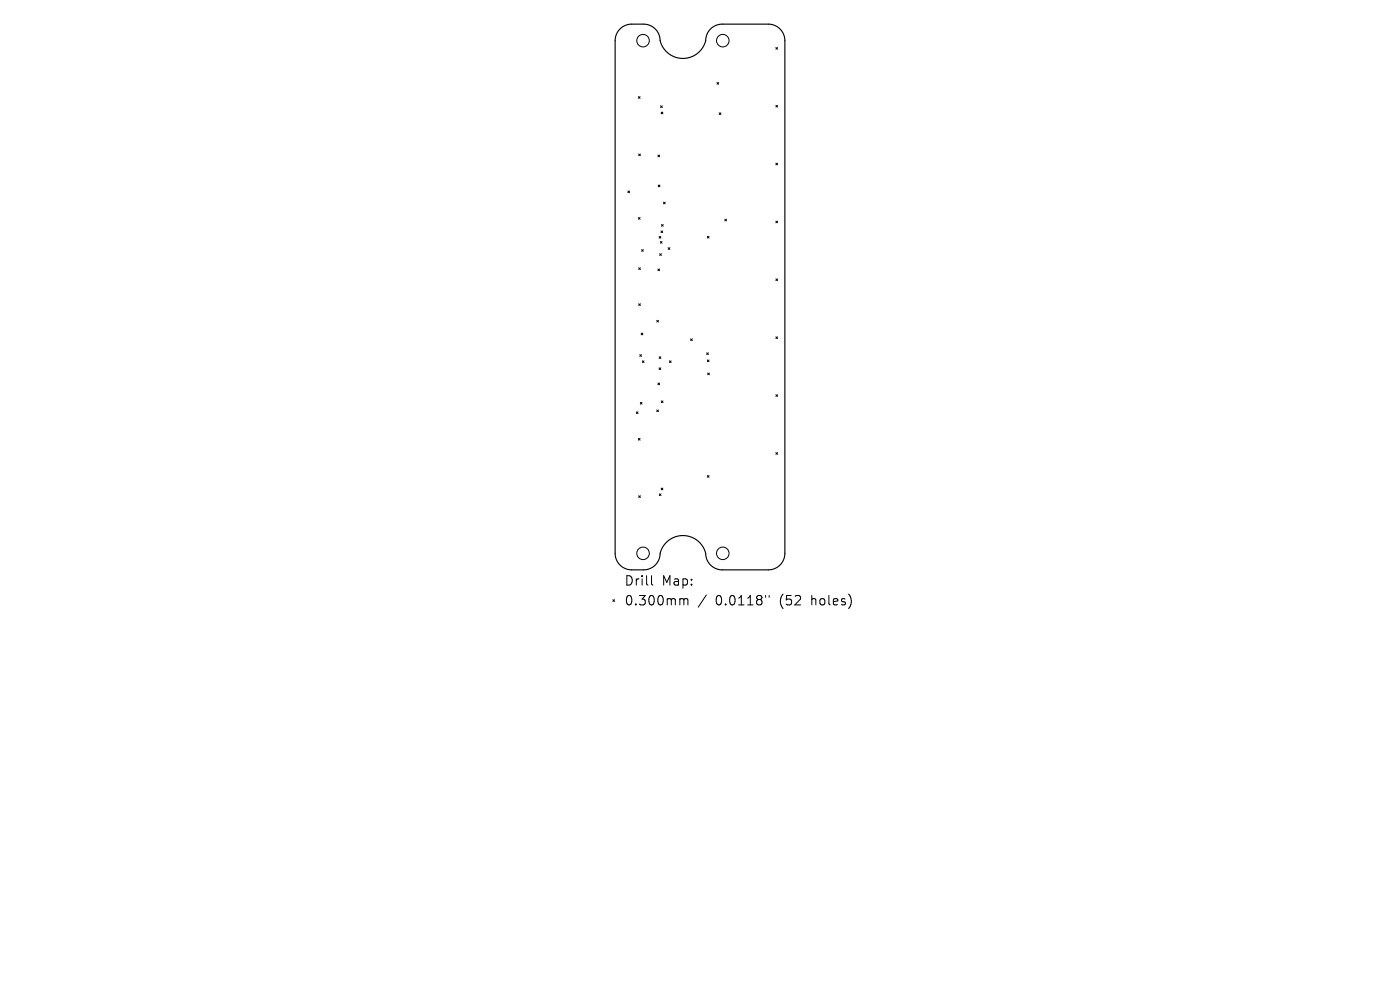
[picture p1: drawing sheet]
<svg xmlns="http://www.w3.org/2000/svg" width="297mm" height="210mm" viewBox="0 0 297 210" stroke-linecap="round" stroke-linejoin="round" font-family="sans-serif">
<defs><g id="words">
<g font-size="2.8">
<text x="132.4" y="124.5">Drill</text>
<text x="140.4" y="124.5">Map:</text>
<text x="132.4" y="128.7">0.300mm</text>
<text x="151.8" y="128.7">0.0118&quot;</text>
<text x="165.5" y="128.7">(52</text>
<text x="172.4" y="128.7">holes)</text>
</g>
</g></defs>
<path d="M131.5 6.1a3.5 3.5 0 0 1 2.5-1h2.5a3.5 3.5 0 0 1 3.5 3.5 5 5 0 0 0 5.3 3.8 5 5 0 0 0 4.5-4.7 3.5 3.5 0 0 1 3.4-2.6h9.8a3.5 3.5 0 0 1 3.5 3.5v108.8a3.5 3.5 0 0 1-3.5 3.5h-9.8a3.5 3.5 0 0 1-3.5-3.5 5 5 0 0 0-5.3-3.8 5 5 0 0 0-4.5 4.7 3.5 3.5 0 0 1-3.4 2.6h-2.5a3.5 3.5 0 0 1-3.5-3.5v-108.8a3.5 3.5 0 0 1 1-2.5z" fill="none" stroke="#000" stroke-width=".24"/>
<g fill="none" stroke="#000" stroke-width=".21">
<path d="M152.1 17.5l.4 .4M152.5 17.5l-.4 .4M164.6 10.1l.4 .3M165 10.1l-.4 .3M135.4 20.5l.4 .4M135.5 32.7l.4 .3M135.8 20.5l-.4 .4M135.9 32.7l-.4 .3M139.6 32.9l.3 .4M139.6 39.3l.4 .3M139.9 32.9l-.3 .4M140 39.3l-.4 .3"/>
<path d="M140.1 22.5l.4 .3M140.3 23.8l.3 .4M140.5 22.5l-.4 .3M140.6 23.8l-.3 .4M152.6 23.9l.3 .4M152.9 23.9l-.3 .4M164.6 22.3l.4 .4M164.6 34.6l.4 .4M165 22.3l-.4 .4M165 34.6l-.4 .4M133.2 40.5l.4 .4M133.6 40.5l-.4 .4"/>
<path d="M135.4 46.1l.4 .4M135.5 56.8l.4 .4M135.8 46.1l-.4 .4M135.9 56.8l-.4 .4M136.1 53l.4 .3M136.5 53l-.4 .3M139.6 57.1l.3 .3M139.8 50.2l.4 .3M139.9 57.1l-.3 .3M139.9 53.8l.4 .4M140.1 51.2l.4 .4M140.2 50.2l-.4 .3"/>
<path d="M140.2 49l.4 .4M140.3 53.8l-.4 .4M140.3 47.6l.4 .4M140.5 51.2l-.4 .4M140.6 49l-.4 .4M140.7 47.6l-.4 .4M140.8 42.9l.3 .3M141.1 42.9l-.3 .3M141.7 52.5l.4 .4M142.1 52.5l-.4 .4M150.1 50.1l.3 .4M150.4 50.1l-.3 .4"/>
<path d="M153.8 46.5l.3 .4M154.1 46.5l-.3 .4M164.6 46.9l.4 .4M164.6 59.2l.4 .3M165 46.9l-.4 .4M165 59.2l-.4 .3M135.5 64.4l.4 .4M135.7 75.2l.4 .4M135.9 64.4l-.4 .4M136 70.7l.4 .3M136.1 75.2l-.4 .4M136.3 76.5l.3 .4"/>
<path d="M136.4 70.7l-.4 .3M136.6 76.5l-.3 .4M139.3 68l.4 .3M139.7 68l-.4 .3M139.8 78l.4 .4M139.8 75.7l.4 .3M140.2 78l-.4 .4M140.2 75.7l-.4 .3M142 76.5l.4 .4M142.4 76.5l-.4 .4M146.5 71.9l.4 .3M146.9 71.9l-.4 .3"/>
<path d="M149.9 74.8l.4 .4M150.1 76.4l.3 .3M150.1 79.1l.4 .4M150.3 74.8l-.4 .4M150.4 76.4l-.3 .3M150.5 79.1l-.4 .4M164.6 71.5l.4 .3M165 71.5l-.4 .3M135 87.4l.4 .3M135.4 87.4l-.4 .3M135.4 93l.4 .4M135.8 93l-.4 .4"/>
<path d="M135.8 85.4l.4 .3M136.2 85.4l-.4 .3M139.3 87l.4 .3M139.6 81.3l.3 .3M139.7 87l-.4 .3M139.9 81.3l-.3 .3M140.3 85l.4 .4M140.7 85l-.4 .4M164.6 83.7l.4 .4M164.6 96l.4 .4M165 83.7l-.4 .4M165 96l-.4 .4"/>
<path d="M135.5 105.2l.4 .3M135.9 105.2l-.4 .3M139.9 104.8l.3 .3M140.2 104.8l-.3 .3M140.3 103.5l.3 .4M140.6 103.5l-.3 .4M150.1 100.9l.3 .3M150.4 100.9l-.3 .3M130 127.2l.4 .4M130.4 127.2l-.4 .4M138.2 122.1v1.7l.3 .3M144.5 127l.5 .1 .1 .2"/>
<path d="M145.1 127.3l.3-.3 .4 .1 .1 1.2M145.1 127.3v1M149.8 126.2l-1.7 2.6M162.4 126.3v.4M163.2 126.3v.4"/>
<circle cx="136.4" cy="8.6" r="1.33"/>
<circle cx="153.3" cy="8.6" r="1.33"/>
<circle cx="136.4" cy="117.4" r="1.33"/>
<circle cx="153.3" cy="117.4" r="1.33"/>
</g>
<use href="#words"/>
</svg>
